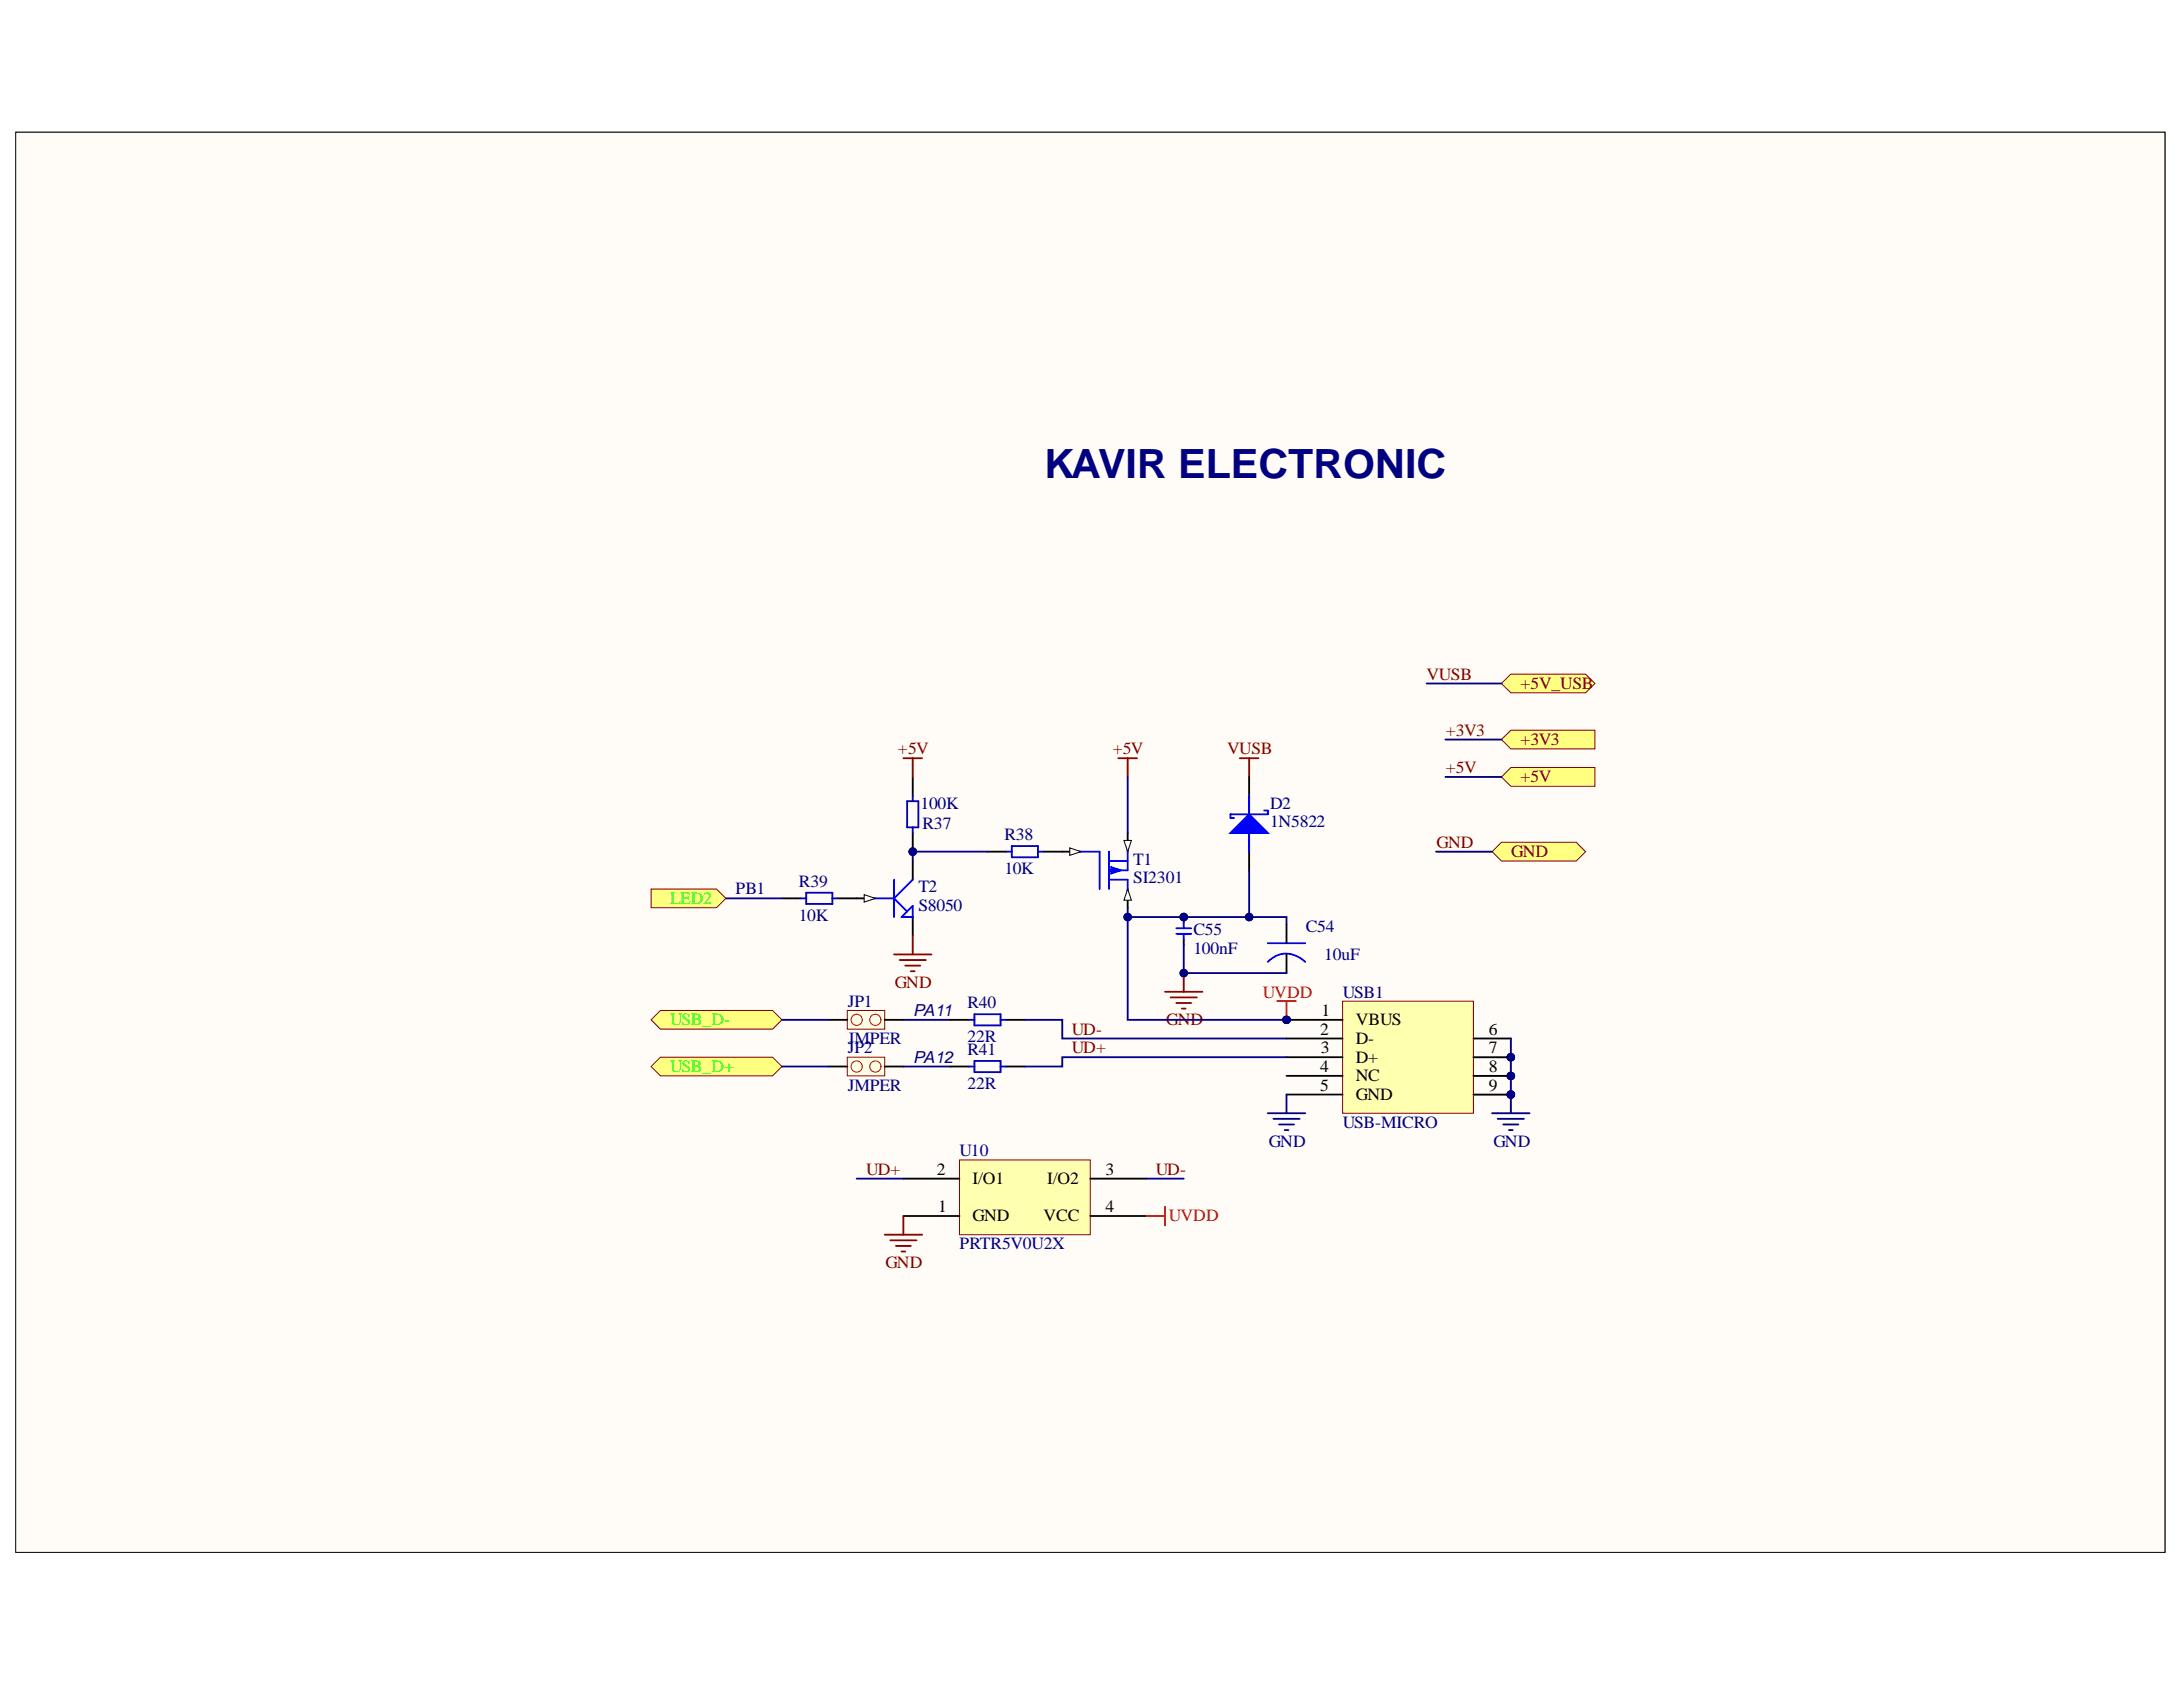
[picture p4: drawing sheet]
<svg xmlns="http://www.w3.org/2000/svg" width="279mm" height="216mm" viewBox="0 0 279 216" stroke-linecap="round" stroke-linejoin="round" font-family="sans-serif">
<defs><g id="words">
<text font-size="5.2" fill="#000080" x="133.6" y="61.2">KAVIR ELECTRONIC</text>
<g font-size="2.2" fill="#800000">
<text x="182.6" y="87">VUSB</text>
<text x="194.6" y="88.2">+5V_USB</text>
<text x="185" y="94.2">+3V3</text>
<text x="194.6" y="95.4">+3V3</text>
<text x="114.9" y="96.5">+5V</text>
<text x="142.4" y="96.5">+5V</text>
<text x="157" y="96.5">VUSB</text>
<text x="185" y="98.9">+5V</text>
<text x="194.6" y="100.1">+5V</text>
<text x="183.9" y="108.5">GND</text>
<text x="193.4" y="109.7">GND</text>
<text x="114.5" y="126.4">GND</text>
<text x="149.3" y="131.2">GND</text>
<text x="137.2" y="132.4">UD-</text>
<text x="137.2" y="134.8">UD+</text>
<text x="110.9" y="150.3">UD+</text>
<text x="147.9" y="150.3">UD-</text>
<text x="113.3" y="162.3">GND</text>
</g>
<g font-size="2.2" fill="#000080">
<text x="117.8" y="103.5">100K</text>
<text x="118.1" y="106.1">R37</text>
<text x="128.5" y="107.5">R38</text>
<text x="162.5" y="103.5">D2</text>
<text x="162.5" y="105.9">1N5822</text>
<text x="102.2" y="113.5">R39</text>
<text x="128.5" y="111.9">10K</text>
<text x="145" y="110.7">T1</text>
<text x="145" y="113">SI2301</text>
<text x="94.1" y="114.5">PB1</text>
<text x="102.2" y="117.9">10K</text>
<text x="117.6" y="114.2">T2</text>
<text x="117.6" y="116.6">S8050</text>
<text x="152.7" y="119.7">C55</text>
<text x="167.1" y="119.3">C54</text>
<text x="152.7" y="122.1">100nF</text>
<text x="169.5" y="122.8">10uF</text>
<text x="108.5" y="128.8">JP1</text>
<text x="123.8" y="129">R40</text>
<text x="171.8" y="127.7">USB1</text>
<text x="108.5" y="133.6">JMPER</text>
<text x="108.5" y="134.8">JP2</text>
<text x="123.8" y="135">R41</text>
<text x="123.8" y="133.3">22R</text>
<text x="108.5" y="139.6">JMPER</text>
<text x="123.8" y="139.3">22R</text>
<text x="122.8" y="148">U10</text>
<text x="162.4" y="146.8">GND</text>
<text x="171.8" y="144.4">USB-MICRO</text>
<text x="191.1" y="146.8">GND</text>
<text x="122.8" y="159.9">PRTR5V0U2X</text>
</g>
<g font-size="2.2" fill="#0f0">
<text x="85.8" y="115.7">LED2</text>
<text x="85.8" y="131.2">USB_D-</text>
<text x="85.8" y="137.2">USB_D+</text>
</g>
<g font-size="2.2" fill="#f00">
<text x="161.6" y="127.7">UVDD</text>
<text x="149.6" y="156.3">UVDD</text>
</g>
<g font-size="2.2">
<text x="169.1" y="130">1</text>
<text x="173.5" y="131.2">VBUS</text>
<text x="169" y="132.4">2</text>
<text x="169" y="137.2">4</text>
<text x="169.1" y="134.8">3</text>
<text x="173.5" y="133.6">D-</text>
<text x="173.5" y="136">D+</text>
<text x="190.5" y="132.4">6</text>
<text x="190.5" y="134.8">7</text>
<text x="190.5" y="137.2">8</text>
<text x="169" y="139.6">5</text>
<text x="173.5" y="138.4">NC</text>
<text x="173.5" y="140.8">GND</text>
<text x="190.5" y="139.6">9</text>
<text x="119.9" y="150.3">2</text>
<text x="120.1" y="155.1">1</text>
<text x="124.5" y="151.5">I/O1</text>
<text x="134" y="151.5">I/O2</text>
<text x="141.5" y="150.3">3</text>
<text x="141.5" y="155.1">4</text>
<text x="124.5" y="156.3">GND</text>
<text x="133.5" y="156.3">VCC</text>
</g>
<g font-size="2.1" fill="#000080">
<text x="116.9" y="130">PA11</text>
<text x="116.9" y="136">PA12</text>
</g>
</g></defs>
<path d="M2 16.9h275.1v181.8h-275.1z" fill-rule="evenodd" fill="#fffcf8"/>
<path d="M2 16.9h275.1v181.8h-275.1z" fill="none" stroke="#000" stroke-width=".13"/>
<path d="M2 16.9h275.1v181.8h-275.1z" fill-rule="evenodd" fill="#fffcf8"/>
<path d="M2 16.9h275.1v181.8h-275.1z" fill="none" stroke="#000" stroke-width=".13"/>
<path d="M158.7 97h2.4M159.9 97v2.4" fill="none" stroke="#800000" stroke-width=".24"/>
<circle cx="164.7" cy="130.5" r=".48" fill="#000080"/>
<circle cx="164.7" cy="130.5" r=".48" fill="none" stroke="#000080" stroke-width=".13"/>
<circle cx="193.4" cy="135.3" r=".48" fill="#000080"/>
<circle cx="193.4" cy="135.3" r=".48" fill="none" stroke="#000080" stroke-width=".13"/>
<circle cx="193.4" cy="137.7" r=".48" fill="#000080"/>
<circle cx="193.4" cy="137.7" r=".48" fill="none" stroke="#000080" stroke-width=".13"/>
<circle cx="193.4" cy="140.1" r=".48" fill="#000080"/>
<circle cx="193.4" cy="140.1" r=".48" fill="none" stroke="#000080" stroke-width=".13"/>
<path d="M171.8 128.1h16.8v14.4h-16.8z" fill-rule="evenodd" fill="#ffffb0"/>
<path d="M171.8 128.1h16.8v14.4h-16.8z" fill="none" stroke="#800000" stroke-width=".13"/>
<path d="M164.7 130.5h7.1" fill="none" stroke="#000" stroke-width=".24"/>
<circle cx="164.7" cy="130.5" r=".48" fill="#000080"/>
<circle cx="164.7" cy="130.5" r=".48" fill="none" stroke="#000080" stroke-width=".13"/>
<path d="M164.7 132.9h7.1M164.7 135.3h7.1M164.7 137.7h7.1M188.6 132.9h4.8M188.6 135.3h4.8" fill="none" stroke="#000" stroke-width=".24"/>
<circle cx="193.4" cy="135.3" r=".48" fill="#000080"/>
<circle cx="193.4" cy="135.3" r=".48" fill="none" stroke="#000080" stroke-width=".13"/>
<path d="M188.6 137.7h4.8M164.7 140.1h7.1" fill="none" stroke="#000" stroke-width=".24"/>
<circle cx="193.4" cy="137.7" r=".48" fill="#000080"/>
<circle cx="193.4" cy="137.7" r=".48" fill="none" stroke="#000080" stroke-width=".13"/>
<path d="M188.6 140.1h4.8" fill="none" stroke="#000" stroke-width=".24"/>
<circle cx="193.4" cy="140.1" r=".48" fill="#000080"/>
<circle cx="193.4" cy="140.1" r=".48" fill="none" stroke="#000080" stroke-width=".13"/>
<path d="M115.6 130.5h6M115.6 136.5h6M191 142.5h4.8M191.7 143.2h3.3M192.4 143.9h1.9M193.1 144.6h.5M193.4 140.1v2.4" fill="none" stroke="#000080" stroke-width=".24"/>
<circle cx="193.4" cy="140.1" r=".48" fill="#000080"/>
<circle cx="193.4" cy="140.1" r=".48" fill="none" stroke="#000080" stroke-width=".13"/>
<path d="M162.3 142.5h4.8M163 143.2h3.3M163.7 143.9h1.9M164.4 144.6h.5M164.7 140.1v2.4" fill="none" stroke="#000080" stroke-width=".24"/>
<path d="M121.6 136.5h2.4M121.6 130.5h2.4M128.8 136.5h2.4M128.8 130.5h2.4" fill="none" stroke="#000" stroke-width=".24"/>
<path d="M124 136.5h.7M124 130.5h.7M124.7 129.8h3.4v1.4h-3.4zM124.7 135.8h3.4v1.4h-3.4zM128.1 136.5h.7M128.1 130.5h.7" fill="none" stroke="#0000bf" stroke-width=".24"/>
<circle cx="116.8" cy="109" r=".48" fill="#000080"/>
<circle cx="116.8" cy="109" r=".48" fill="none" stroke="#000080" stroke-width=".13"/>
<path d="M116.8 106.6v2.4" fill="none" stroke="#000" stroke-width=".24"/>
<circle cx="116.8" cy="109" r=".48" fill="#000080"/>
<circle cx="116.8" cy="109" r=".48" fill="none" stroke="#000080" stroke-width=".13"/>
<path d="M116.8 99.4v2.4M159.9 99.4v2.4M100.1 115h2.4M107.3 115h2.3M159.9 109v2.4" fill="none" stroke="#000" stroke-width=".24"/>
<path d="M102.5 115h.7M103.2 114.3h3.3v1.4h-3.3zM106.5 115h.8M116.1 102.5h1.4v3.4h-1.4zM116.8 101.8v.7M116.8 105.9v.7" fill="none" stroke="#0000bf" stroke-width=".24"/>
<path d="M159.9 101.8v2.4M159.9 106.6v2.4M161.8 103.7h.5v.5h-4.8v.5h.5" fill="none" stroke="#00f" stroke-width=".24"/>
<path d="M157.5 106.6l2.4-2.4 2.4 2.4z" fill="#00f"/>
<path d="M157.5 106.6l2.4-2.4 2.4 2.4z" fill="none" stroke="#00f" stroke-width=".24"/>
<path d="M92.9 115h7.2" fill="none" stroke="#000080" stroke-width=".24"/>
<path d="M144.3 113.8v2.4" fill="none" stroke="#000" stroke-width=".24"/>
<path d="M144.3 113.8l.5 1.4h-.9z" fill="#f8fcff"/>
<path d="M144.3 113.8l.5 1.4h-.9z" fill="none" stroke="#000" stroke-width=".13"/>
<path d="M136 109h2.3" fill="none" stroke="#000" stroke-width=".24"/>
<path d="M136.9 108.5l1.4 .5-1.4 .5z" fill="#f8fcff"/>
<path d="M136.9 108.5l1.4 .5-1.4 .5z" fill="none" stroke="#000" stroke-width=".13"/>
<path d="M144.3 106.6v2.4" fill="none" stroke="#000" stroke-width=".24"/>
<path d="M143.9 107.6h.9l-.5 1.4z" fill="#f8fcff"/>
<path d="M143.9 107.6h.9l-.5 1.4z" fill="none" stroke="#000" stroke-width=".13"/>
<path d="M138.3 109h2.4v4.8M141.9 110.2h2.4M141.9 112.6h2.4M141.9 109v4.8M144.3 109v2.4h-2.4" fill="none" stroke="#00f" stroke-width=".24"/>
<path d="M142.2 110.9l1.4 .5-1.4 .5z" fill="#00f"/>
<path d="M142.2 110.9l1.4 .5-1.4 .5z" fill="none" stroke="#00f" stroke-width=".13"/>
<path d="M144.3 112.6v1.2" fill="none" stroke="#00f" stroke-width=".24"/>
<path d="M159.9 111.4v6h-15.6" fill="none" stroke="#000080" stroke-width=".24"/>
<circle cx="159.9" cy="117.4" r=".48" fill="#000080"/>
<circle cx="159.9" cy="117.4" r=".48" fill="none" stroke="#000080" stroke-width=".13"/>
<circle cx="151.5" cy="117.4" r=".48" fill="#000080"/>
<circle cx="151.5" cy="117.4" r=".48" fill="none" stroke="#000080" stroke-width=".13"/>
<circle cx="144.3" cy="117.4" r=".48" fill="#000080"/>
<circle cx="144.3" cy="117.4" r=".48" fill="none" stroke="#000080" stroke-width=".13"/>
<path d="M131.2 130.5h4.8v2.4h28.7M164.7 135.3h-28.7v1.2h-4.8" fill="none" stroke="#000080" stroke-width=".24"/>
<circle cx="151.5" cy="117.4" r=".48" fill="#000080"/>
<circle cx="151.5" cy="117.4" r=".48" fill="none" stroke="#000080" stroke-width=".13"/>
<path d="M150.5 118.8h2M150.5 119.5h2" fill="none" stroke="#00f" stroke-width=".24"/>
<path d="M151.5 117.4v.7" fill="none" stroke="#000" stroke-width=".24"/>
<circle cx="151.5" cy="117.4" r=".48" fill="#000080"/>
<circle cx="151.5" cy="117.4" r=".48" fill="none" stroke="#000080" stroke-width=".13"/>
<path d="M164.7 118.3v2.4M151.5 120.2v.7M164.7 122.1v2.4" fill="none" stroke="#000" stroke-width=".24"/>
<path d="M151.5 118.1v.7M151.5 119.5v.7M162.3 123.1a3.3 3.3 0 0 1 4.8 0M162.3 120.7h4.8" fill="none" stroke="#00f" stroke-width=".24"/>
<path d="M151.5 120.9v3.6h13.2" fill="none" stroke="#000080" stroke-width=".24"/>
<circle cx="151.5" cy="124.5" r=".48" fill="#000080"/>
<circle cx="151.5" cy="124.5" r=".48" fill="none" stroke="#000080" stroke-width=".13"/>
<path d="M159.9 117.4h4.8v.9" fill="none" stroke="#000080" stroke-width=".24"/>
<circle cx="159.9" cy="117.4" r=".48" fill="#000080"/>
<circle cx="159.9" cy="117.4" r=".48" fill="none" stroke="#000080" stroke-width=".13"/>
<path d="M149.1 126.9h4.8M149.8 127.6h3.4M150.5 128.4h2M151.3 129.1h.4M151.5 124.5v2.4" fill="none" stroke="#800000" stroke-width=".24"/>
<circle cx="151.5" cy="124.5" r=".48" fill="#000080"/>
<circle cx="151.5" cy="124.5" r=".48" fill="none" stroke="#000080" stroke-width=".13"/>
<path d="M143.1 97h2.4M144.3 97v2.4" fill="none" stroke="#800000" stroke-width=".24"/>
<path d="M193.4 132.9v7.2" fill="none" stroke="#000080" stroke-width=".24"/>
<circle cx="193.4" cy="140.1" r=".48" fill="#000080"/>
<circle cx="193.4" cy="140.1" r=".48" fill="none" stroke="#000080" stroke-width=".13"/>
<circle cx="193.4" cy="137.7" r=".48" fill="#000080"/>
<circle cx="193.4" cy="137.7" r=".48" fill="none" stroke="#000080" stroke-width=".13"/>
<circle cx="193.4" cy="135.3" r=".48" fill="#000080"/>
<circle cx="193.4" cy="135.3" r=".48" fill="none" stroke="#000080" stroke-width=".13"/>
<path d="M192.2 107.8h9.5l1.2 1.2-1.2 1.2h-9.5l-1.2-1.2z" fill-rule="evenodd" fill="#ffff80"/>
<path d="M192.2 107.8h9.5l1.2 1.2-1.2 1.2h-9.5l-1.2-1.2z" fill="none" stroke="#800000" stroke-width=".13"/>
<path d="M183.8 109h7.2" fill="none" stroke="#000080" stroke-width=".24"/>
<path d="M192.2 87.5l1.2-1.2h9.5l1.2 1.2-1.2 1.2h-9.5z" fill-rule="evenodd" fill="#ffff80"/>
<path d="M192.2 87.5l1.2-1.2h9.5l1.2 1.2-1.2 1.2h-9.5z" fill="none" stroke="#800000" stroke-width=".13"/>
<path d="M192.2 94.6l1.2-1.1h10.7v2.3h-10.7z" fill-rule="evenodd" fill="#ffff80"/>
<path d="M192.2 94.6l1.2-1.1h10.7v2.3h-10.7z" fill="none" stroke="#800000" stroke-width=".13"/>
<path d="M192.2 99.4l1.2-1.2h10.7v2.4h-10.7z" fill-rule="evenodd" fill="#ffff80"/>
<path d="M192.2 99.4l1.2-1.2h10.7v2.4h-10.7z" fill="none" stroke="#800000" stroke-width=".13"/>
<path d="M182.6 87.5h9.6M185 94.6h7.2M185 99.4h7.2" fill="none" stroke="#000080" stroke-width=".24"/>
<path d="M109.6 115h2.4" fill="none" stroke="#000" stroke-width=".24"/>
<path d="M110.6 114.5l1.4 .5-1.4 .5z" fill="#f8fcff"/>
<path d="M110.6 114.5l1.4 .5-1.4 .5z" fill="none" stroke="#000" stroke-width=".13"/>
<path d="M116.8 110.2v2.4M116.8 117.4v2.4M126.4 109h2.4M133.6 109h2.4" fill="none" stroke="#000" stroke-width=".24"/>
<path d="M112 115h2.4M114.4 115l1.7 1.6M114.4 112.6v4.8M116.1 116.6l.7-.7v1.5h-1.4zM116.8 112.6l-2.4 2.4" fill="none" stroke="#00f" stroke-width=".24"/>
<path d="M115.6 97h2.4M116.8 97v2.4M116.8 119.8v2.3M114.4 122.1h4.8M115.1 122.9h3.4M115.9 123.6h1.9M116.6 124.3h.5" fill="none" stroke="#800000" stroke-width=".24"/>
<path d="M144.3 99.4v7.2M126.4 109h-9.6v1.2" fill="none" stroke="#000080" stroke-width=".24"/>
<path d="M128.8 109h.7M129.5 108.3h3.3v1.4h-3.3zM132.8 109h.8" fill="none" stroke="#0000bf" stroke-width=".24"/>
<circle cx="116.8" cy="109" r=".48" fill="#000080"/>
<circle cx="116.8" cy="109" r=".48" fill="none" stroke="#000080" stroke-width=".13"/>
<path d="M122.8 148.5h16.7v9.5h-16.7z" fill-rule="evenodd" fill="#ffffb0"/>
<path d="M122.8 148.5h16.7v9.5h-16.7z" fill="none" stroke="#800000" stroke-width=".13"/>
<path d="M115.6 155.6h7.2M115.6 150.8h7.2M139.5 155.6h7.2M139.5 150.8h7.2" fill="none" stroke="#000" stroke-width=".24"/>
<path d="M144.3 116.2v14.3h20.4M109.6 150.8h6M146.7 150.8h4.8" fill="none" stroke="#000080" stroke-width=".24"/>
<path d="M113.2 158h4.8M113.9 158.7h3.4M114.7 159.5h1.9M115.6 155.6v2.4M115.4 160.2h.5" fill="none" stroke="#800000" stroke-width=".24"/>
<path d="M146.7 155.6h2.4M149.1 154.4v2.4" fill="none" stroke="#f00" stroke-width=".24"/>
<circle cx="144.3" cy="117.4" r=".48" fill="#000080"/>
<circle cx="144.3" cy="117.4" r=".48" fill="none" stroke="#000080" stroke-width=".13"/>
<circle cx="164.7" cy="130.5" r=".48" fill="#000080"/>
<circle cx="164.7" cy="130.5" r=".48" fill="none" stroke="#000080" stroke-width=".13"/>
<path d="M163.5 128.1h2.4M164.7 128.1v2.4" fill="none" stroke="#f00" stroke-width=".24"/>
<circle cx="164.7" cy="130.5" r=".48" fill="#000080"/>
<circle cx="164.7" cy="130.5" r=".48" fill="none" stroke="#000080" stroke-width=".13"/>
<path d="M83.3 113.8h8.4l1.2 1.2-1.2 1.2h-8.4z" fill-rule="evenodd" fill="#ffff80"/>
<path d="M83.3 113.8h8.4l1.2 1.2-1.2 1.2h-8.4z" fill="none" stroke="#800000" stroke-width=".13"/>
<path d="M84.5 129.3h14.4l1.2 1.2-1.2 1.2h-14.4l-1.2-1.2z" fill-rule="evenodd" fill="#ffff80"/>
<path d="M84.5 129.3h14.4l1.2 1.2-1.2 1.2h-14.4l-1.2-1.2z" fill="none" stroke="#800000" stroke-width=".13"/>
<path d="M83.3 136.5l1.2-1.2h14.4l1.2 1.2-1.2 1.2h-14.4z" fill-rule="evenodd" fill="#ffff80"/>
<path d="M83.3 136.5l1.2-1.2h14.4l1.2 1.2-1.2 1.2h-14.4z" fill="none" stroke="#800000" stroke-width=".13"/>
<path d="M108.4 129.3h4.8v2.4h-4.8z" fill-rule="evenodd" fill="#ffffe8"/>
<path d="M108.4 129.3h4.8v2.4h-4.8z" fill="none" stroke="#800000" stroke-width=".13"/>
<g fill="none" stroke="#f00" stroke-width=".13">
<circle cx="109.6" cy="130.5" r=".72"/>
<circle cx="112" cy="130.5" r=".72"/>
</g>
<path d="M106.1 130.5h2.3M113.2 130.5h2.4" fill="none" stroke="#000" stroke-width=".24"/>
<path d="M108.4 135.3h4.8v2.4h-4.8z" fill-rule="evenodd" fill="#ffffe8"/>
<path d="M108.4 135.3h4.8v2.4h-4.8z" fill="none" stroke="#800000" stroke-width=".13"/>
<g fill="none" stroke="#f00" stroke-width=".13">
<circle cx="109.6" cy="136.5" r=".72"/>
<circle cx="112" cy="136.5" r=".72"/>
</g>
<path d="M106.1 136.5h2.3M113.2 136.5h2.4" fill="none" stroke="#000" stroke-width=".24"/>
<path d="M100.1 130.5h6M100.1 136.5h6" fill="none" stroke="#000080" stroke-width=".24"/>
<use href="#words"/>
</svg>
